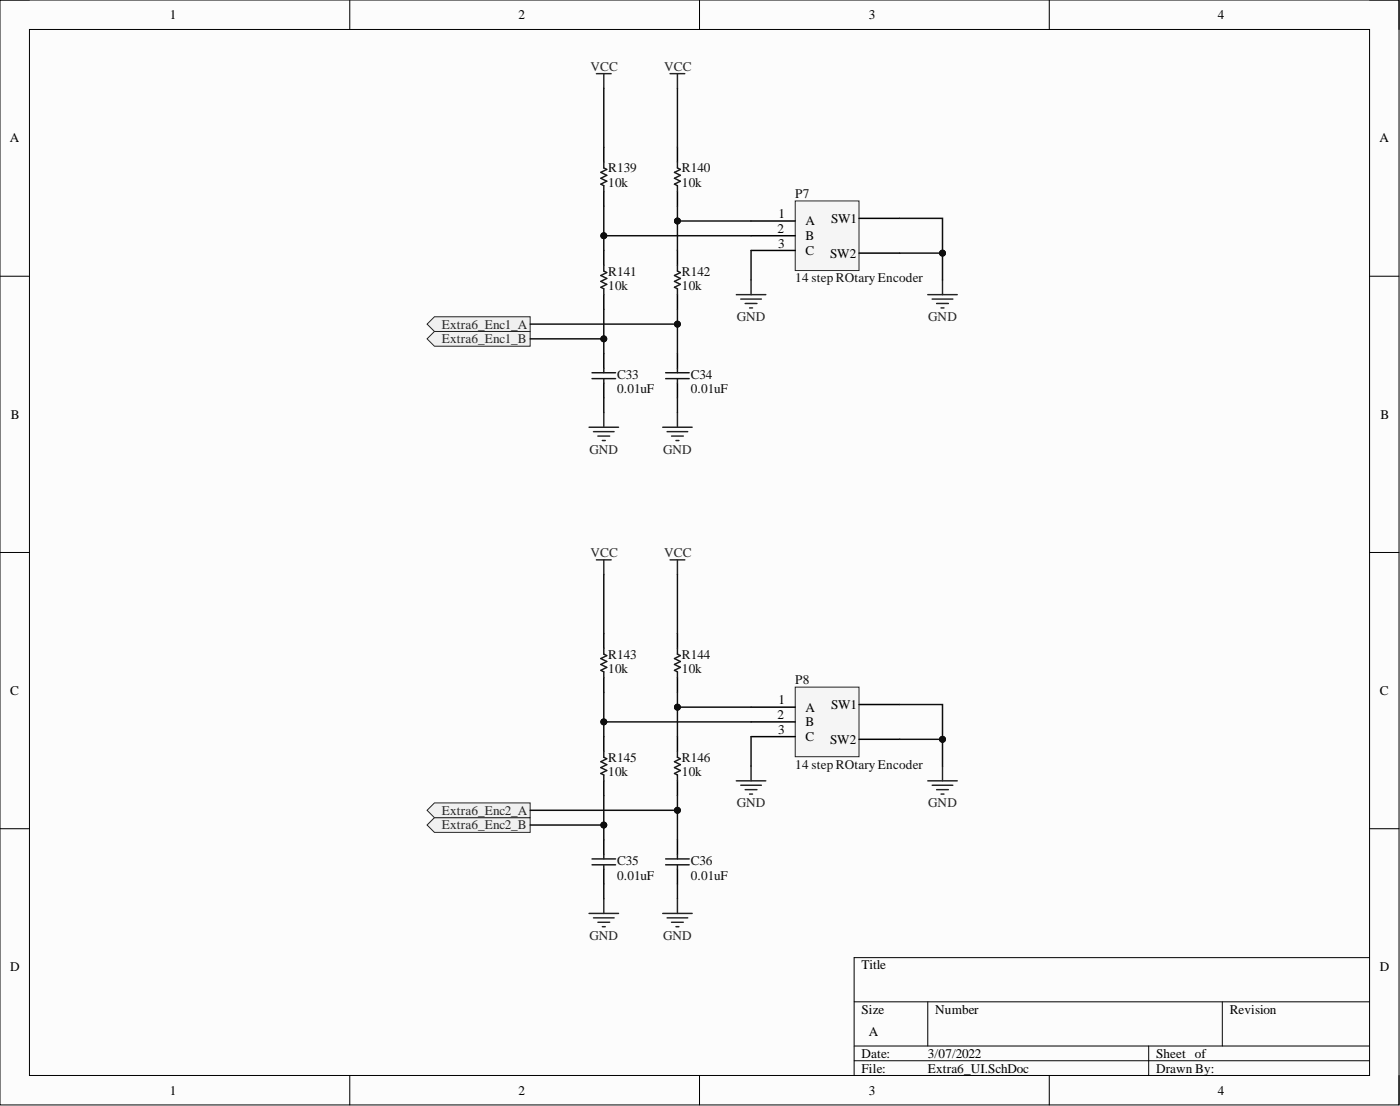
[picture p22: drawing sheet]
<svg xmlns="http://www.w3.org/2000/svg" width="241mm" height="190mm" viewBox="0 0 241 190" stroke-linecap="round" stroke-linejoin="round" font-family="sans-serif">
<defs><g id="words">
<g font-size="2.3">
<text x="29.3" y="3.3">1</text>
<text x="89.3" y="3.3">2</text>
<text x="149.8" y="3.3">3</text>
<text x="209.9" y="3.3">4</text>
<text x="1.7" y="24.5">A</text>
<text x="237.7" y="24.5">A</text>
<text x="134" y="40.1">2</text>
<text x="134.2" y="37.6">1</text>
<text x="138.8" y="38.8">A</text>
<text x="138.8" y="41.4">B</text>
<text x="143.2" y="38.4">SW1</text>
<text x="134.1" y="42.6">3</text>
<text x="138.8" y="43.9">C</text>
<text x="143.1" y="44.4">SW2</text>
<text x="1.9" y="72.2">B</text>
<text x="237.9" y="72.2">B</text>
<text x="1.8" y="119.7">C</text>
<text x="237.8" y="119.7">C</text>
<text x="134" y="123.8">2</text>
<text x="134.2" y="121.3">1</text>
<text x="138.8" y="122.6">A</text>
<text x="138.8" y="125.1">B</text>
<text x="143.2" y="122.1">SW1</text>
<text x="134.1" y="126.4">3</text>
<text x="138.8" y="127.6">C</text>
<text x="143.1" y="128.1">SW2</text>
<text x="1.8" y="167.3">D</text>
<text x="148.5" y="167">Title</text>
<text x="237.8" y="167.3">D</text>
<text x="148.5" y="174.6">Size</text>
<text x="149.8" y="178.4">A</text>
<text x="161.2" y="174.6">Number</text>
<text x="211.9" y="174.6">Revision</text>
<text x="148.5" y="182.2">Date:</text>
<text x="148.5" y="184.7">File:</text>
<text x="159.9" y="182.2">3/07/2022</text>
<text x="159.9" y="184.7">Extra6_UI.SchDoc</text>
<text x="199.3" y="182.2">Sheet of</text>
<text x="199.3" y="184.7">Drawn By:</text>
<text x="29.3" y="188.5">1</text>
<text x="89.3" y="188.5">2</text>
<text x="149.8" y="188.5">3</text>
<text x="209.9" y="188.5">4</text>
</g>
<g font-size="2.3" fill="#262626">
<text x="101.8" y="12.2">VCC</text>
<text x="114.5" y="12.2">VCC</text>
<text x="76.1" y="59.1">Extra6_Enc1_B</text>
<text x="76.1" y="56.6">Extra6_Enc1_A</text>
<text x="127" y="55.3">GND</text>
<text x="160" y="55.3">GND</text>
<text x="101.6" y="78.2">GND</text>
<text x="114.3" y="78.2">GND</text>
<text x="101.8" y="95.9">VCC</text>
<text x="114.5" y="95.9">VCC</text>
<text x="76.1" y="142.9">Extra6_Enc2_B</text>
<text x="76.1" y="140.3">Extra6_Enc2_A</text>
<text x="127" y="139.1">GND</text>
<text x="160" y="139.1">GND</text>
<text x="101.6" y="161.9">GND</text>
<text x="114.3" y="161.9">GND</text>
</g>
<g font-size="2.3" fill="#0e0e0e">
<text x="104.8" y="29.7">R139</text>
<text x="117.5" y="29.7">R140</text>
<text x="104.8" y="32.2">10k</text>
<text x="117.5" y="32.2">10k</text>
<text x="137.1" y="34.1">P7</text>
<text x="104.8" y="47.5">R141</text>
<text x="117.5" y="47.5">R142</text>
<text x="104.8" y="50">10k</text>
<text x="117.5" y="50">10k</text>
<text x="137.1" y="48.6">14 step ROtary Encoder</text>
<text x="106.4" y="65.2">C33</text>
<text x="119" y="65.2">C34</text>
<text x="106.4" y="67.8">0.01uF</text>
<text x="119" y="67.8">0.01uF</text>
<text x="104.8" y="113.4">R143</text>
<text x="117.5" y="113.4">R144</text>
<text x="104.8" y="116">10k</text>
<text x="117.5" y="116">10k</text>
<text x="137.1" y="117.8">P8</text>
<text x="104.8" y="131.2">R145</text>
<text x="117.5" y="131.2">R146</text>
<text x="104.8" y="133.7">10k</text>
<text x="117.5" y="133.7">10k</text>
<text x="137.1" y="132.4">14 step ROtary Encoder</text>
<text x="106.4" y="149">C35</text>
<text x="119" y="149">C36</text>
<text x="106.4" y="151.5">0.01uF</text>
<text x="119" y="151.5">0.01uF</text>
</g>
</g></defs>
<path d="M0 0h241.1v190.3h-241.1z" fill-rule="evenodd" fill="#fcfcfc"/>
<path d="M0 0h241.1v190.3h-241.1z" fill="none" stroke="#000" stroke-width=".17"/>
<path d="M5.1 5.1h231v180.1h-231z" fill-rule="evenodd" fill="#fcfcfc"/>
<g fill="none" stroke="#000" stroke-width=".17">
<path d="M0 0h5.1M5.1 5.1h231v180.1h-231zM60.3 0v5.1M120.6 0v5.1M180.8 0v5.1M236.1 0h5v5.1M0 47.6h5.1M236.1 47.6h5M0 95.2h5.1M236.1 95.2h5M0 142.7h5.1M236.1 142.7h5"/>
<path d="M147.2 172.6h88.9M159.9 172.6v7.6M210.7 172.6v7.6M236.1 164.9h-88.9v20.3M60.3 185.2v5.1M120.6 185.2v5.1M147.2 180.2h88.9M147.2 182.7h88.9M180.8 185.2v5.1M198 180.2v5M241.1 185.2v5.1"/>
</g>
<path d="M137.1 118.4h11v11.9h-11z" fill-rule="evenodd" fill="#f5f5f5"/>
<path d="M137.1 118.4h11v11.9h-11z" fill="none" stroke="#262626" stroke-width=".17"/>
<path d="M129.5 121.8h7.6M129.5 124.3h7.6M129.5 126.9h7.6M148.1 121.3h7M148.1 127.3h7" fill="none" stroke="#000" stroke-width=".25"/>
<path d="M137.1 34.6h11v12h-11z" fill-rule="evenodd" fill="#f5f5f5"/>
<path d="M137.1 34.6h11v12h-11z" fill="none" stroke="#262626" stroke-width=".17"/>
<g fill="none" stroke="#000" stroke-width=".25">
<path d="M104.1 25.4v2.5M104.1 33v2.5M116.8 25.4v2.5M116.8 33v2.5M129.5 38.1h7.6M148.1 37.6h7M104.1 43.1v2.6M104.1 50.8v2.5M116.8 43.1v2.6M116.8 50.8v2.5M129.5 40.6h7.6M129.5 43.1h7.6"/>
<path d="M148.1 43.6h7M104.1 60.9v2.5M104.1 66v2.5M116.8 60.9v2.5M116.8 66v2.5M104.1 109.1v2.6M104.1 116.7v2.6M116.8 109.1v2.6M116.8 116.7v2.6M104.1 126.9v2.5M104.1 134.5v2.5M116.8 126.9v2.5"/>
<path d="M116.8 134.5v2.5M104.1 144.6v2.6M104.1 149.7v2.6M116.8 144.6v2.6M116.8 149.7v2.6"/>
</g>
<g fill="none" stroke="#1c1c1c" stroke-width=".25">
<path d="M104.1 27.9v1l.5 .3-1 .5 1 .5-1 .5 1 .5-1 .5 .5 .3v1M116.8 27.9v1l.5 .3-1 .5 1 .5-1 .5 1 .5-1 .5 .5 .3v1M104.1 45.7v1l.5 .2-1 .6 1 .5-1 .5 1 .5-1 .5 .5 .2v1.1M116.8 45.7v1l.5 .2-1 .6 1 .5-1 .5 1 .5-1 .5 .5 .2v1.1M102 64.2h4.1M102 65.2h4.1M104.1 63.4v.8M104.1 65.2v.8M114.7 64.2h4.1M114.7 65.2h4.1M116.8 63.4v.8M116.8 65.2v.8"/>
<path d="M104.1 111.7v1l.5 .2-1 .5 1 .5-1 .5 1 .6-1 .5 .5 .2v1M116.8 111.7v1l.5 .2-1 .5 1 .5-1 .5 1 .6-1 .5 .5 .2v1M104.1 129.4v1l.5 .3-1 .5 1 .5-1 .5 1 .5-1 .5 .5 .3v1M116.8 129.4v1l.5 .3-1 .5 1 .5-1 .5 1 .5-1 .5 .5 .3v1M102 147.9h4.1M102 149h4.1M104.1 147.2v.7M104.1 149v.7M114.7 147.9h4.1M114.7 149h4.1M116.8 147.2v.7M116.8 149v.7"/>
</g>
<g fill="none" stroke="#262626" stroke-width=".25">
<path d="M102.8 12.7h2.5M104.1 12.7v2.5M115.5 12.7h2.5M116.8 12.7v2.5M126.9 50.8h5.1M127.7 51.5h3.5M128.4 52.3h2.1M129.2 53h.5M129.5 48.2v2.6M159.9 50.8h5.1M160.7 51.5h3.5M161.4 52.3h2.1"/>
<path d="M162.2 53h.5M162.4 48.2v2.6M101.5 73.6h5.1M102.3 74.4h3.5M103.1 75.1h2M103.8 75.9h.5M104.1 71.1v2.5M114.2 73.6h5.1M115 74.4h3.5M115.7 75.1h2.1M116.5 75.9h.5M116.8 71.1v2.5"/>
<path d="M102.8 96.4h2.5M104.1 96.4v2.6M115.5 96.4h2.5M116.8 96.4v2.6M126.9 134.5h5.1M127.7 135.3h3.5M128.4 136h2.1M129.2 136.8h.5M129.5 132v2.5M159.9 134.5h5.1M160.7 135.3h3.5M161.4 136h2.1"/>
<path d="M162.2 136.8h.5M162.4 132v2.5M101.5 157.3h5.1M102.3 158.1h3.5M103.1 158.9h2M103.8 159.6h.5M104.1 154.8v2.5M114.2 157.3h5.1M115 158.1h3.5M115.7 158.9h2.1M116.5 159.6h.5M116.8 154.8v2.5"/>
</g>
<path d="M73.6 58.4l1.3-1.3h16.5v2.5h-16.5z" fill-rule="evenodd" fill="#f0f0f0"/>
<path d="M73.6 58.4l1.3-1.3h16.5v2.5h-16.5z" fill="none" stroke="#262626" stroke-width=".17"/>
<path d="M73.6 55.8l1.3-1.2h16.5v2.5h-16.5z" fill-rule="evenodd" fill="#f0f0f0"/>
<path d="M73.6 55.8l1.3-1.2h16.5v2.5h-16.5z" fill="none" stroke="#262626" stroke-width=".17"/>
<path d="M73.6 142.1l1.3-1.3h16.5v2.6h-16.5z" fill-rule="evenodd" fill="#f0f0f0"/>
<path d="M73.6 142.1l1.3-1.3h16.5v2.6h-16.5z" fill="none" stroke="#262626" stroke-width=".17"/>
<path d="M73.6 139.6l1.3-1.3h16.5v2.5h-16.5z" fill-rule="evenodd" fill="#f0f0f0"/>
<path d="M73.6 139.6l1.3-1.3h16.5v2.5h-16.5z" fill="none" stroke="#262626" stroke-width=".17"/>
<path d="M116.8 119.3v2.5h12.7" fill="none" stroke="#0e0e0e" stroke-width=".25"/>
<circle cx="116.8" cy="121.8" r=".51" fill="#0e0e0e"/>
<circle cx="116.8" cy="121.8" r=".51" fill="none" stroke="#0e0e0e" stroke-width=".17"/>
<path d="M116.8 121.8v5.1" fill="none" stroke="#0e0e0e" stroke-width=".25"/>
<circle cx="116.8" cy="121.8" r=".51" fill="#0e0e0e"/>
<circle cx="116.8" cy="121.8" r=".51" fill="none" stroke="#0e0e0e" stroke-width=".17"/>
<path d="M116.8 137v7.6" fill="none" stroke="#0e0e0e" stroke-width=".25"/>
<circle cx="116.8" cy="139.6" r=".51" fill="#0e0e0e"/>
<circle cx="116.8" cy="139.6" r=".51" fill="none" stroke="#0e0e0e" stroke-width=".17"/>
<path d="M104.1 137v7.6" fill="none" stroke="#0e0e0e" stroke-width=".25"/>
<circle cx="104.1" cy="142.1" r=".51" fill="#0e0e0e"/>
<circle cx="104.1" cy="142.1" r=".51" fill="none" stroke="#0e0e0e" stroke-width=".17"/>
<path d="M104.1 124.3h25.4" fill="none" stroke="#0e0e0e" stroke-width=".25"/>
<circle cx="104.1" cy="124.3" r=".51" fill="#0e0e0e"/>
<circle cx="104.1" cy="124.3" r=".51" fill="none" stroke="#0e0e0e" stroke-width=".17"/>
<path d="M104.1 99v10.1M116.8 99v10.1M129.5 126.9v5.1M162.4 127.3v4.7M104.1 152.3v2.5M116.8 152.3v2.5" fill="none" stroke="#0e0e0e" stroke-width=".25"/>
<circle cx="162.4" cy="127.3" r=".51" fill="#0e0e0e"/>
<circle cx="162.4" cy="127.3" r=".51" fill="none" stroke="#0e0e0e" stroke-width=".17"/>
<path d="M155.1 121.3h7.3v6h-7.3" fill="none" stroke="#0e0e0e" stroke-width=".25"/>
<circle cx="162.4" cy="127.3" r=".51" fill="#0e0e0e"/>
<circle cx="162.4" cy="127.3" r=".51" fill="none" stroke="#0e0e0e" stroke-width=".17"/>
<path d="M116.8 35.5v2.6h12.7" fill="none" stroke="#0e0e0e" stroke-width=".25"/>
<circle cx="116.8" cy="38.1" r=".51" fill="#0e0e0e"/>
<circle cx="116.8" cy="38.1" r=".51" fill="none" stroke="#0e0e0e" stroke-width=".17"/>
<path d="M116.8 38.1v5" fill="none" stroke="#0e0e0e" stroke-width=".25"/>
<circle cx="116.8" cy="38.1" r=".51" fill="#0e0e0e"/>
<circle cx="116.8" cy="38.1" r=".51" fill="none" stroke="#0e0e0e" stroke-width=".17"/>
<path d="M116.8 53.3v7.6" fill="none" stroke="#0e0e0e" stroke-width=".25"/>
<circle cx="116.8" cy="55.8" r=".51" fill="#0e0e0e"/>
<circle cx="116.8" cy="55.8" r=".51" fill="none" stroke="#0e0e0e" stroke-width=".17"/>
<path d="M104.1 53.3v7.6" fill="none" stroke="#0e0e0e" stroke-width=".25"/>
<circle cx="104.1" cy="58.4" r=".51" fill="#0e0e0e"/>
<circle cx="104.1" cy="58.4" r=".51" fill="none" stroke="#0e0e0e" stroke-width=".17"/>
<path d="M104.1 40.6h25.4" fill="none" stroke="#0e0e0e" stroke-width=".25"/>
<circle cx="104.1" cy="40.6" r=".51" fill="#0e0e0e"/>
<circle cx="104.1" cy="40.6" r=".51" fill="none" stroke="#0e0e0e" stroke-width=".17"/>
<path d="M104.1 35.5v7.6" fill="none" stroke="#0e0e0e" stroke-width=".25"/>
<circle cx="104.1" cy="40.6" r=".51" fill="#0e0e0e"/>
<circle cx="104.1" cy="40.6" r=".51" fill="none" stroke="#0e0e0e" stroke-width=".17"/>
<path d="M104.1 15.2v10.2M116.8 15.2v10.2M129.5 43.1v5.1M162.4 43.6v4.6M104.1 68.5v2.6M116.8 68.5v2.6" fill="none" stroke="#0e0e0e" stroke-width=".25"/>
<circle cx="162.4" cy="43.6" r=".51" fill="#0e0e0e"/>
<circle cx="162.4" cy="43.6" r=".51" fill="none" stroke="#0e0e0e" stroke-width=".17"/>
<path d="M155.1 37.6h7.3v6h-7.3" fill="none" stroke="#0e0e0e" stroke-width=".25"/>
<circle cx="162.4" cy="43.6" r=".51" fill="#0e0e0e"/>
<circle cx="162.4" cy="43.6" r=".51" fill="none" stroke="#0e0e0e" stroke-width=".17"/>
<path d="M104.1 119.3v7.6" fill="none" stroke="#0e0e0e" stroke-width=".25"/>
<circle cx="104.1" cy="124.3" r=".51" fill="#0e0e0e"/>
<circle cx="104.1" cy="124.3" r=".51" fill="none" stroke="#0e0e0e" stroke-width=".17"/>
<path d="M91.4 55.8h25.4" fill="none" stroke="#0e0e0e" stroke-width=".25"/>
<circle cx="116.8" cy="55.8" r=".51" fill="#0e0e0e"/>
<circle cx="116.8" cy="55.8" r=".51" fill="none" stroke="#0e0e0e" stroke-width=".17"/>
<path d="M91.4 58.4h12.7" fill="none" stroke="#0e0e0e" stroke-width=".25"/>
<circle cx="104.1" cy="58.4" r=".51" fill="#0e0e0e"/>
<circle cx="104.1" cy="58.4" r=".51" fill="none" stroke="#0e0e0e" stroke-width=".17"/>
<path d="M91.4 139.6h25.4" fill="none" stroke="#0e0e0e" stroke-width=".25"/>
<circle cx="116.8" cy="139.6" r=".51" fill="#0e0e0e"/>
<circle cx="116.8" cy="139.6" r=".51" fill="none" stroke="#0e0e0e" stroke-width=".17"/>
<path d="M91.4 142.1h12.7" fill="none" stroke="#0e0e0e" stroke-width=".25"/>
<circle cx="104.1" cy="142.1" r=".51" fill="#0e0e0e"/>
<circle cx="104.1" cy="142.1" r=".51" fill="none" stroke="#0e0e0e" stroke-width=".17"/>
<use href="#words"/>
</svg>
